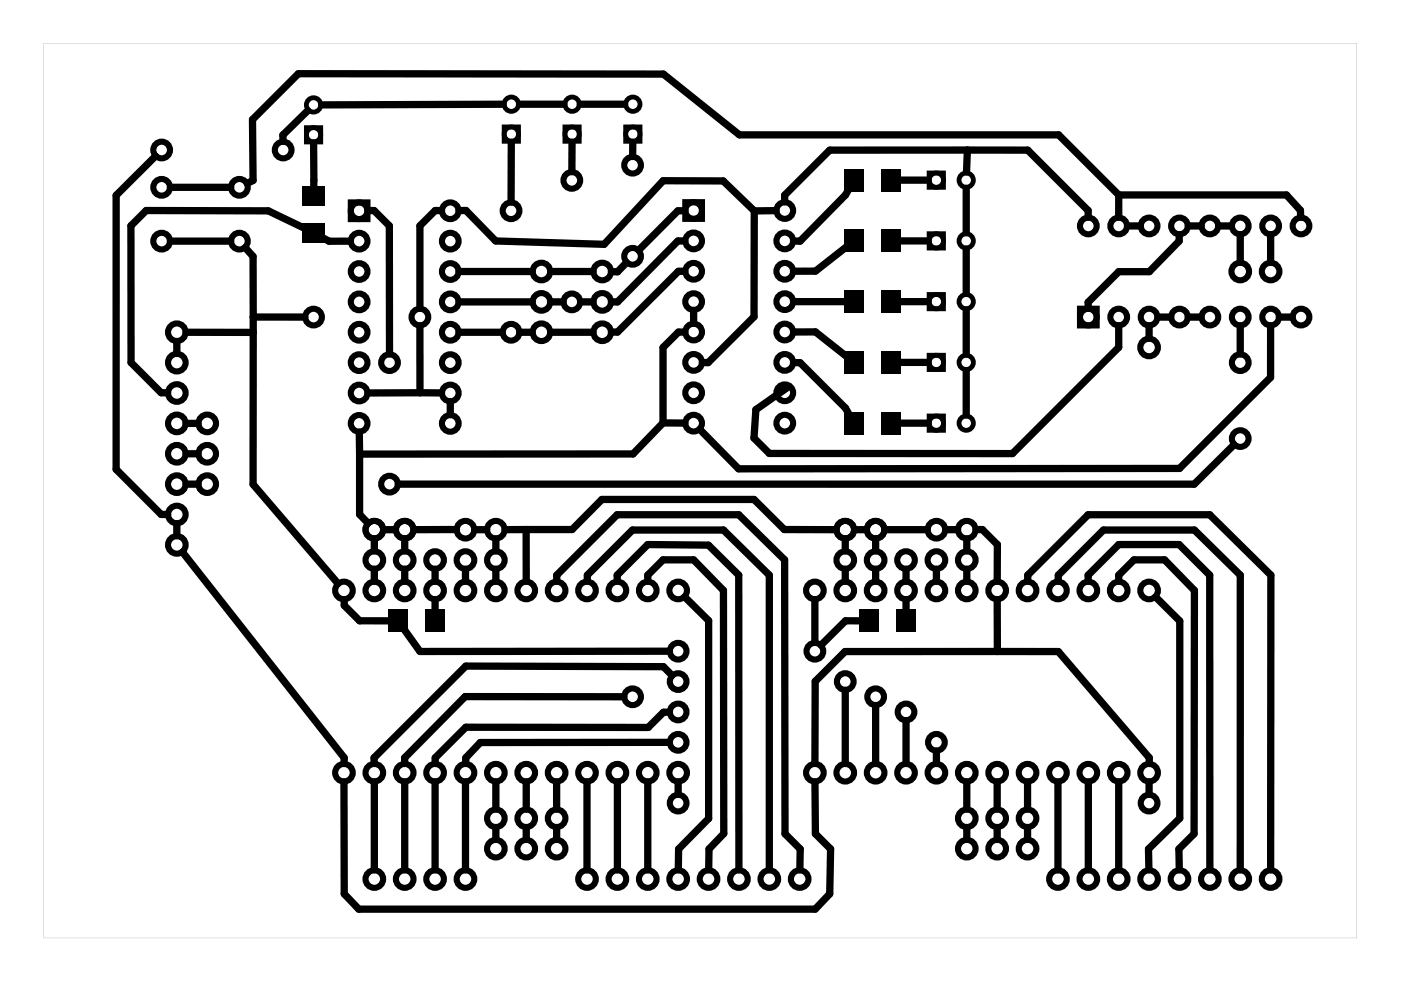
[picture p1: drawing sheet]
<svg xmlns="http://www.w3.org/2000/svg" width="117mm" height="82mm" viewBox="0 0 117 82" stroke-linecap="round" stroke-linejoin="round" font-family="sans-serif">
<g fill="#000">
<path d="M25.3 15.6h1.9v1.6h-1.9zM70.6 14.1h1.6v1.9h-1.6zM73.7 14.1h1.6v1.9h-1.6zM25.3 18.7h1.9v1.6h-1.9zM70.6 34.4h1.6v1.9h-1.6zM70.6 29.4h1.6v1.9h-1.6zM70.6 24.3h1.6v1.9h-1.6zM70.6 19.2h1.6v1.9h-1.6zM73.7 34.4h1.6v1.9h-1.6zM73.7 29.4h1.6v1.9h-1.6zM73.7 24.3h1.6v1.9h-1.6zM73.7 19.2h1.6v1.9h-1.6z"/>
<path d="M32.5 51h1.6v1.9h-1.6zM35.6 51h1.6v1.9h-1.6zM71.8 51h1.6v1.9h-1.6zM74.9 51h1.6v1.9h-1.6z"/>
<path d="M3.6 3.6h109.8v74.8h-109.8zM3.6 3.6v74.8h109.8v-74.8z"/>
</g>
<g fill="none" stroke="#000" stroke-width=".51">
<path d="M29.3 16.9h1.4v1.4h-1.4zM57.3 16.9h1.4v1.4h-1.4zM90.3 25.8h1.4v1.4h-1.4z"/>
<circle cx="13.5" cy="12.5" r=".7"/>
<circle cx="13.5" cy="15.7" r=".7"/>
<circle cx="20" cy="15.7" r=".7"/>
<circle cx="23.7" cy="12.5" r=".7"/>
<circle cx="30" cy="17.6" r=".7"/>
<circle cx="37.6" cy="17.6" r=".7"/>
<circle cx="42.7" cy="17.6" r=".7"/>
<circle cx="47.8" cy="15.1" r=".7"/>
<circle cx="52.9" cy="13.8" r=".7"/>
<circle cx="58" cy="17.6" r=".7"/>
<circle cx="65.6" cy="17.6" r=".7"/>
<circle cx="91" cy="18.9" r=".7"/>
<circle cx="93.5" cy="18.9" r=".7"/>
<circle cx="96.1" cy="18.9" r=".7"/>
<circle cx="98.6" cy="18.9" r=".7"/>
<circle cx="101.1" cy="18.9" r=".7"/>
<circle cx="103.7" cy="18.9" r=".7"/>
<circle cx="106.2" cy="18.9" r=".7"/>
<circle cx="108.8" cy="18.9" r=".7"/>
<circle cx="13.5" cy="20.2" r=".7"/>
<circle cx="14.8" cy="30.3" r=".74"/>
<circle cx="14.8" cy="27.8" r=".74"/>
<circle cx="14.8" cy="35.4" r=".74"/>
<circle cx="14.8" cy="32.9" r=".74"/>
<circle cx="14.8" cy="37.9" r=".74"/>
<circle cx="17.3" cy="35.4" r=".74"/>
<circle cx="17.3" cy="37.9" r=".74"/>
<circle cx="20" cy="20.2" r=".7"/>
<circle cx="26.2" cy="26.5" r=".7"/>
<circle cx="30" cy="32.9" r=".7"/>
<circle cx="30" cy="35.4" r=".7"/>
<circle cx="30" cy="22.7" r=".7"/>
<circle cx="30" cy="25.2" r=".7"/>
<circle cx="30" cy="30.3" r=".7"/>
<circle cx="30" cy="20.2" r=".7"/>
<circle cx="30" cy="27.8" r=".7"/>
<circle cx="32.6" cy="30.3" r=".7"/>
<circle cx="35.1" cy="26.5" r=".7"/>
<circle cx="37.6" cy="30.3" r=".7"/>
<circle cx="37.6" cy="22.7" r=".7"/>
<circle cx="37.6" cy="25.2" r=".7"/>
<circle cx="37.6" cy="32.9" r=".7"/>
<circle cx="37.6" cy="35.4" r=".7"/>
<circle cx="37.6" cy="20.2" r=".7"/>
<circle cx="37.6" cy="27.8" r=".7"/>
<circle cx="42.7" cy="27.8" r=".7"/>
<circle cx="45.3" cy="25.2" r=".74"/>
<circle cx="45.3" cy="22.7" r=".74"/>
<circle cx="45.3" cy="27.8" r=".74"/>
<circle cx="47.8" cy="25.2" r=".7"/>
<circle cx="50.3" cy="25.2" r=".74"/>
<circle cx="50.3" cy="22.7" r=".74"/>
<circle cx="50.3" cy="27.8" r=".74"/>
<circle cx="52.9" cy="21.4" r=".7"/>
<circle cx="58" cy="22.7" r=".7"/>
<circle cx="58" cy="25.2" r=".7"/>
<circle cx="58" cy="27.8" r=".7"/>
<circle cx="58" cy="30.3" r=".7"/>
<circle cx="58" cy="32.8" r=".7"/>
<circle cx="58" cy="20.1" r=".7"/>
<circle cx="58" cy="35.4" r=".7"/>
<circle cx="65.6" cy="32.8" r=".7"/>
<circle cx="65.6" cy="20.1" r=".7"/>
<circle cx="65.6" cy="30.3" r=".7"/>
<circle cx="65.6" cy="25.2" r=".7"/>
<circle cx="65.6" cy="27.8" r=".7"/>
<circle cx="65.6" cy="22.7" r=".7"/>
<circle cx="65.6" cy="35.4" r=".7"/>
<circle cx="91" cy="26.5" r=".7"/>
<circle cx="93.5" cy="26.5" r=".7"/>
<circle cx="96.1" cy="29.1" r=".74"/>
<circle cx="96.1" cy="26.5" r=".7"/>
<circle cx="98.6" cy="26.5" r=".7"/>
<circle cx="101.1" cy="26.5" r=".7"/>
<circle cx="103.7" cy="36.7" r=".7"/>
<circle cx="103.7" cy="30.3" r=".7"/>
<circle cx="103.7" cy="22.7" r=".74"/>
<circle cx="103.7" cy="26.5" r=".7"/>
<circle cx="106.2" cy="22.7" r=".74"/>
<circle cx="106.2" cy="26.5" r=".7"/>
<circle cx="108.8" cy="26.5" r=".7"/>
<circle cx="14.8" cy="40.5" r=".74"/>
<circle cx="14.8" cy="45.6" r=".74"/>
<circle cx="14.8" cy="43" r=".74"/>
<circle cx="17.3" cy="40.5" r=".74"/>
<circle cx="28.8" cy="49.4" r=".74"/>
<circle cx="31.3" cy="44.3" r=".74"/>
<circle cx="31.3" cy="46.8" r=".74"/>
<circle cx="31.3" cy="49.4" r=".74"/>
<circle cx="32.6" cy="40.5" r=".7"/>
<circle cx="33.8" cy="44.3" r=".74"/>
<circle cx="33.8" cy="46.8" r=".74"/>
<circle cx="33.8" cy="49.4" r=".74"/>
<circle cx="36.4" cy="46.8" r=".74"/>
<circle cx="36.4" cy="49.4" r=".74"/>
<circle cx="38.9" cy="46.8" r=".74"/>
<circle cx="38.9" cy="44.3" r=".74"/>
<circle cx="38.9" cy="49.4" r=".74"/>
<circle cx="41.5" cy="46.8" r=".74"/>
<circle cx="41.5" cy="44.3" r=".74"/>
<circle cx="41.5" cy="49.4" r=".74"/>
<circle cx="44" cy="49.4" r=".74"/>
<circle cx="46.5" cy="49.4" r=".74"/>
<circle cx="49.1" cy="49.4" r=".74"/>
<circle cx="51.6" cy="49.4" r=".74"/>
<circle cx="52.9" cy="58.3" r=".7"/>
<circle cx="54.2" cy="49.4" r=".74"/>
<circle cx="56.7" cy="54.5" r=".7"/>
<circle cx="56.7" cy="57" r=".7"/>
<circle cx="56.7" cy="59.5" r=".7"/>
<circle cx="56.7" cy="49.4" r=".74"/>
<circle cx="68.1" cy="54.5" r=".7"/>
<circle cx="68.1" cy="49.4" r=".74"/>
<circle cx="70.7" cy="44.3" r=".74"/>
<circle cx="70.7" cy="46.8" r=".74"/>
<circle cx="70.7" cy="57" r=".7"/>
<circle cx="70.7" cy="49.4" r=".74"/>
<circle cx="73.2" cy="44.3" r=".74"/>
<circle cx="73.2" cy="46.8" r=".74"/>
<circle cx="73.2" cy="58.3" r=".7"/>
<circle cx="73.2" cy="49.4" r=".74"/>
<circle cx="75.7" cy="59.5" r=".7"/>
<circle cx="75.7" cy="46.8" r=".74"/>
<circle cx="75.7" cy="49.4" r=".74"/>
<circle cx="78.3" cy="46.8" r=".74"/>
<circle cx="78.3" cy="44.3" r=".74"/>
<circle cx="78.3" cy="49.4" r=".74"/>
<circle cx="80.8" cy="46.8" r=".74"/>
<circle cx="80.8" cy="44.3" r=".74"/>
<circle cx="80.8" cy="49.4" r=".74"/>
<circle cx="83.4" cy="49.4" r=".74"/>
<circle cx="85.9" cy="49.4" r=".74"/>
<circle cx="88.4" cy="49.4" r=".74"/>
<circle cx="91" cy="49.4" r=".74"/>
<circle cx="93.5" cy="49.4" r=".74"/>
<circle cx="96.1" cy="49.4" r=".74"/>
<circle cx="28.8" cy="64.6" r=".74"/>
<circle cx="31.3" cy="64.6" r=".74"/>
<circle cx="31.3" cy="73.5" r=".74"/>
<circle cx="33.8" cy="64.6" r=".74"/>
<circle cx="33.8" cy="73.5" r=".74"/>
<circle cx="36.4" cy="64.6" r=".74"/>
<circle cx="36.4" cy="73.5" r=".74"/>
<circle cx="38.9" cy="64.6" r=".74"/>
<circle cx="38.9" cy="73.5" r=".74"/>
<circle cx="41.5" cy="68.4" r=".74"/>
<circle cx="41.5" cy="71" r=".74"/>
<circle cx="41.5" cy="64.6" r=".74"/>
<circle cx="44" cy="71" r=".74"/>
<circle cx="44" cy="68.4" r=".74"/>
<circle cx="44" cy="64.6" r=".74"/>
<circle cx="46.5" cy="68.4" r=".74"/>
<circle cx="46.5" cy="71" r=".74"/>
<circle cx="46.5" cy="64.6" r=".74"/>
<circle cx="49.1" cy="64.6" r=".74"/>
<circle cx="49.1" cy="73.5" r=".74"/>
<circle cx="51.6" cy="64.6" r=".74"/>
<circle cx="51.6" cy="73.5" r=".74"/>
<circle cx="54.2" cy="64.6" r=".74"/>
<circle cx="54.2" cy="73.5" r=".74"/>
<circle cx="56.7" cy="67.2" r=".7"/>
<circle cx="56.7" cy="62.1" r=".7"/>
<circle cx="56.7" cy="64.6" r=".74"/>
<circle cx="56.7" cy="73.5" r=".74"/>
<circle cx="59.2" cy="73.5" r=".74"/>
<circle cx="61.8" cy="73.5" r=".74"/>
<circle cx="64.3" cy="73.5" r=".74"/>
<circle cx="66.9" cy="73.5" r=".74"/>
<circle cx="68.1" cy="64.6" r=".74"/>
<circle cx="70.7" cy="64.6" r=".74"/>
<circle cx="73.2" cy="64.6" r=".74"/>
<circle cx="75.7" cy="64.6" r=".74"/>
<circle cx="78.3" cy="62.1" r=".7"/>
<circle cx="78.3" cy="64.6" r=".74"/>
<circle cx="80.8" cy="71" r=".74"/>
<circle cx="80.8" cy="68.4" r=".74"/>
<circle cx="80.8" cy="64.6" r=".74"/>
<circle cx="83.4" cy="71" r=".74"/>
<circle cx="83.4" cy="68.4" r=".74"/>
<circle cx="83.4" cy="64.6" r=".74"/>
<circle cx="85.9" cy="71" r=".74"/>
<circle cx="85.9" cy="68.4" r=".74"/>
<circle cx="85.9" cy="64.6" r=".74"/>
<circle cx="88.4" cy="73.5" r=".74"/>
<circle cx="88.4" cy="64.6" r=".74"/>
<circle cx="91" cy="73.5" r=".74"/>
<circle cx="91" cy="64.6" r=".74"/>
<circle cx="93.5" cy="73.5" r=".74"/>
<circle cx="93.5" cy="64.6" r=".74"/>
<circle cx="96.1" cy="67.2" r=".7"/>
<circle cx="96.1" cy="73.5" r=".74"/>
<circle cx="96.1" cy="64.6" r=".74"/>
<circle cx="98.6" cy="73.5" r=".74"/>
<circle cx="101.1" cy="73.5" r=".74"/>
<circle cx="103.7" cy="73.5" r=".74"/>
<circle cx="106.2" cy="73.5" r=".74"/>
</g>
<g fill="none" stroke="#000" stroke-width=".4">
<path d="M25.6 10.7h1.2v1.2h-1.2zM42.1 10.6h1.2v1.2h-1.2zM47.2 10.6h1.2v1.2h-1.2zM52.3 10.6h1.2v1.2h-1.2zM77.7 19.5h1.2v1.2h-1.2zM77.7 14.5h1.2v1.2h-1.2zM77.7 29.7h1.2v1.2h-1.2zM77.7 34.8h1.2v1.2h-1.2zM77.7 24.6h1.2v1.2h-1.2z"/>
<circle cx="26.2" cy="11.3" r=".6"/>
<circle cx="26.2" cy="8.8" r=".6"/>
<circle cx="42.7" cy="11.2" r=".6"/>
<circle cx="42.7" cy="8.7" r=".6"/>
<circle cx="47.8" cy="11.2" r=".6"/>
<circle cx="47.8" cy="8.7" r=".6"/>
<circle cx="52.9" cy="11.2" r=".6"/>
<circle cx="52.9" cy="8.7" r=".6"/>
<circle cx="78.3" cy="15.1" r=".6"/>
<circle cx="80.8" cy="15.1" r=".6"/>
<circle cx="78.3" cy="35.4" r=".6"/>
<circle cx="78.3" cy="25.2" r=".6"/>
<circle cx="78.3" cy="20.1" r=".6"/>
<circle cx="78.3" cy="30.3" r=".6"/>
<circle cx="80.8" cy="20.1" r=".6"/>
<circle cx="80.8" cy="25.2" r=".6"/>
<circle cx="80.8" cy="35.4" r=".6"/>
<circle cx="80.8" cy="30.3" r=".6"/>
</g>
<g fill="none" stroke="#000" stroke-width=".61">
<path d="M13 13.1l-3.3 3.2v22.9l3.8 3.8h.5M14.2 15.7h5.1M20.7 15.3l.5-.2-.1-5.1 3.8-3.8h30.6l6.3 5.1h26.7l5 5M25.4 19.1l-3-1.5h-10.2l-1.3 1.3 .1 11.4 2.5 2.5 .5 .1M25.7 9.3l-2.1 2 .1 .5M26.2 12v3.7M27 19.9l.5 .3h1.8M30.8 17.6h.5l1.2 1.3 .1 10.7M36.9 17.6h-.5l-1.3 1.3v6.9M38.4 17.6h.6l2.4 2.6 9.1 .2 4.9-5.3h5.1l2.6 2.5M42.1 8.7l-15.2 .1M42.7 11.9v5"/>
<path d="M43.4 8.7h3.7M47.8 11.9v2.5M48.5 8.7h3.7M52.9 11.9v1.2M57.3 17.6h-.6l-3.3 3.3M63.1 17.6l-.1 8.9-3.8 3.8h-.5M64.9 17.6h-1.8M65.6 16.9v-.6l3.8-3.7h16.5l5.1 5v.6M70.9 15.9l-.2 .4-3.8 3.9h-.6M77.6 15.1h-2.4M80.8 15.7v3.8M80.9 12.5l-.1 1.9"/>
<path d="M93.5 16.3v1.9M93.5 16.3h14l1.2 1.3v.6M94.3 18.9h1M98.6 19.6v.6l-2.5 2.5h-2.6l-2.5 2.6v.5M99.3 18.9h1.1M101.9 18.9h1.1M103.7 19.6v2.3M106.2 19.6v2.3M14.2 20.2h5.1M14.8 28.5v1.1M15.5 27.8h5.7M15.5 37.9h1.1"/>
<path d="M15.5 35.4h1.1M20.5 20.7l.7 .7v5.1M21.2 26.5h4.3M21.2 27.8v12.7l7.1 8.3M21.2 26.5v1.3M30 36.1l.1 1.9M30.1 38v5l.7 .7M35.1 27.2v5.6M35.1 32.8l-4.3 .1M35.1 32.8l1.8 .1M37.6 33.6v1.1M38.4 22.7h6.1"/>
<path d="M38.4 25.2h6.1M38.4 27.8h3.6M43.5 27.8h1M46 22.7h3.6M46 25.2h1.1M46 27.8h3.6M48.5 25.2h1.1M52.4 22l-.8 .7h-.5M55.4 35.4h1.9M55.4 35.4l-2.5 2.6h-22.8M57.3 22.7h-.6l-5.1 5.1h-.5M57.3 27.8h-.6l-1.3 1.3v6.3"/>
<path d="M57.3 20.1l-.6 .1-5.1 5h-.5M58 26v1M66.3 30.3h.6l3.8 3.8 .2 .5M66.3 25.2h4.4M66.3 27.8h1.9l2.5 2M70.7 20.7l-2.5 2h-1.9M77.6 25.2h-2.4M77.6 20.1h-2.4M77.6 30.3h-2.4M77.6 35.4h-2.4M80.8 20.8v3.7M80.8 25.9v3.7"/>
<path d="M80.8 31v3.7M93.5 27.2v1.8l-8.9 8.9h-20.3l-1.3-1.3 .2-2.3 2.8-2M96.1 27.2v1.1M96.8 26.5h1.1M99.3 26.5h1.1M103.2 37.2l-3.4 3.3h-66.5M103.7 27.2v2.4M106.2 27.2v4.4l-7.6 7.6h-36.9l-3.2-3.3M107 26.5h1M14.8 43.8v1M15.3 46.2l13.5 17.2v.4M15.5 40.5h1.1"/>
<path d="M28.8 50.1v.5l1.3 1.3h2.5M31.3 45.1v1M31.3 47.6v1M32.1 44.3h1M33.8 45.1v1M33.8 47.6v1M33.9 52.7l1.2 1.8h20.9M36.4 47.6v1M36.4 50.1v1M38.1 44.3h-3.5M38.9 47.6v1M39.7 44.3h1"/>
<path d="M41.5 45.1v1M41.5 47.6v1M44 44.3h-1.8M44 44.3h3.8l2.5-2.5h12.7l2.6 2.5h4.3M44 44.3v4.3M46.5 48.6v-.5l5.1-5.1h10.2l3.8 3.8v22.9l1.3 1.3v1.7M49.1 48.6v-.5l3.8-3.8h7.6l3.8 3.8v24.6M51.6 48.6v-.5l2.6-2.6 5 .1 2.6 2.5v24.6M52.2 58.3l-13.3-.1-5.1 5.2v.4M54.2 48.6v-.5l1.2-1.3h2.6l2.5 2.6v20.3l-1.2 1.3-.1 1.7M56 59.5l-.5 .1-1.3 1.2h-15.3l-2.5 2.6v.4M56.2 56.5l-.7-.8h-16.6l-7.6 7.7v.4"/>
<path d="M57.2 49.9l2 2v16.5l-2.5 2.6v1.7M68.1 50.1v3.6M70.7 45.1v1M70.7 47.6v1M70.7 57.7v6.1M71.4 44.3h1M72 51.9h-1.3l-2.1 2M73.2 45.1v1M73.2 47.6v1M73.2 59v4.8M74 44.3h3.5M75.7 47.6v1"/>
<path d="M75.7 50.1v1M78.3 47.6v1M79 44.3h1.1M80.8 45.1v1M80.8 47.6v1M81.6 44.3h.5l1.3 1.2v3.1M83.4 50.1v4.4M85.9 48.6v-.5l5.1-5.1h10.1l5.1 5.1v24.6M88.5 48.6v-.5l3.7-3.8h7.7l3.8 3.8v24.6M91 48.6v-.5l2.5-2.6h5.1l2.5 2.6v24.6M93.5 48.6v-.5l1.3-1.3h2.6l2.5 2.6-.1 20.3-1.2 1.3v1.7M96.6 49.9l2 2v16.5l-2.6 2.6v1.7"/>
<path d="M28.8 65.4v9.3l1.2 1.3h38.1l1.3-1.3v-3.7l-1.2-1.3-.1-4.3M31.3 65.4v7.3M33.8 65.4v7.3M36.4 65.4v7.3M38.9 65.4v7.3M41.5 65.4v2.3M41.5 69.2v1M44 65.4v2.3M44 69.2v1M46.5 65.4v2.3M46.5 69.2v1M49.1 65.4v7.3"/>
<path d="M51.6 65.4v7.3M54.2 65.4v7.3M56 62.1h-15.8l-1.3 1.3v.4M56.7 65.4v1M68.1 63.8l.1-6.8 2.4-2.5h17.9l7.6 8.9v.4M75.7 60.3v3.5M78.3 62.8v1M80.8 65.4v2.3M80.8 69.2v1M83.4 65.4v2.3M83.4 69.2v1M85.9 65.4v2.3"/>
<path d="M85.9 69.2v1M88.4 65.4v7.3M91 65.4v7.3M93.5 65.4v7.3M96.1 65.4v1"/>
</g>
</svg>
